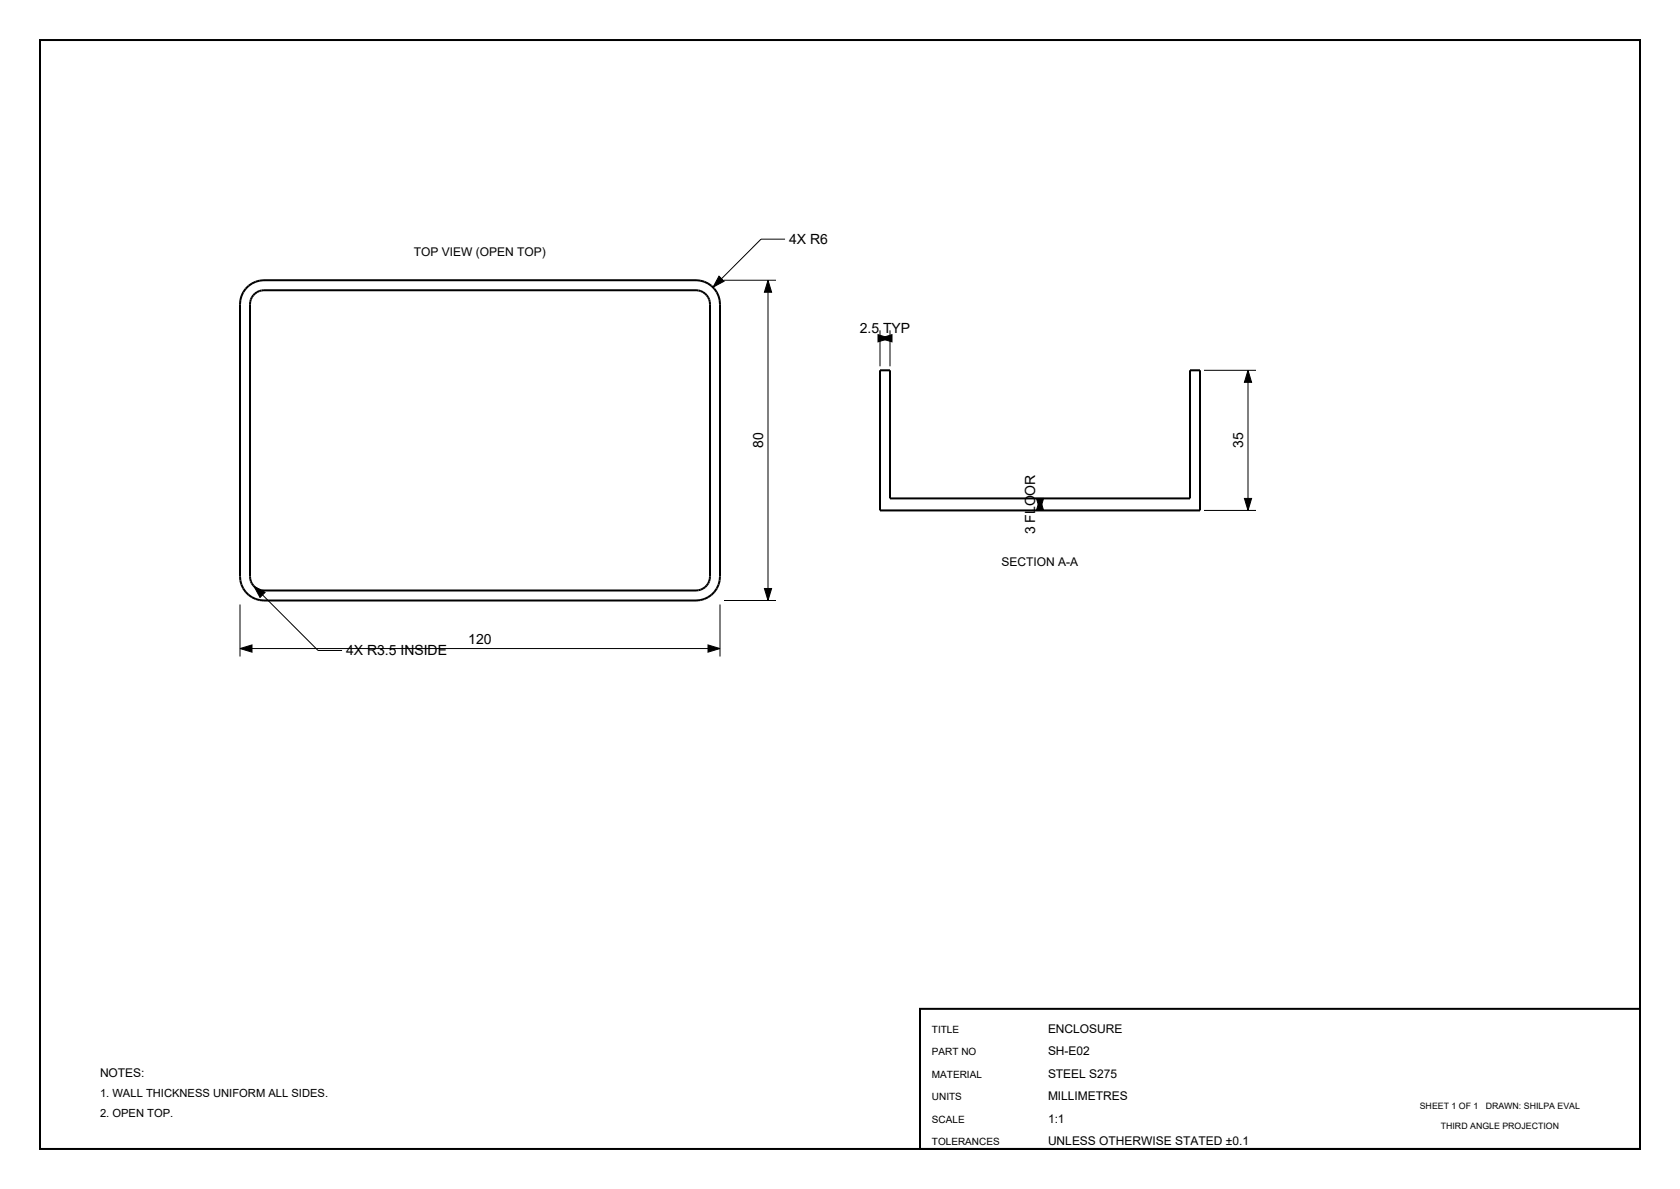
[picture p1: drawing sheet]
<svg xmlns="http://www.w3.org/2000/svg" width="420mm" height="297mm" viewBox="0 0 420 297" stroke-linecap="round" stroke-linejoin="round" font-family="sans-serif">
<defs><g id="words">
<g font-size="3.5">
<text x="197.3" y="60.9">4X R6</text>
<text x="214.9" y="83.3">2.5 TYP</text>
<text x="190.8" y="111.9" transform="rotate(-90 190.8 111.9)">80</text>
<text x="310.8" y="111.9" transform="rotate(-90 310.8 111.9)">35</text>
<text x="258.8" y="133.5" transform="rotate(-90 258.8 133.5)">3 FLOOR</text>
<text x="117.1" y="160.8">120</text>
<text x="86.5" y="163.7">4X R3.5 INSIDE</text>
</g>
<g font-size="3">
<text x="103.5" y="64">TOP VIEW (OPEN TOP)</text>
<text x="250.4" y="141.5">SECTION A­A</text>
<text x="262" y="258">ENCLOSURE</text>
<text x="262" y="263.6">SH­E02</text>
<text x="25" y="269">NOTES:</text>
<text x="262" y="269.2">STEEL S275</text>
<text x="262" y="274.8">MILLIMETRES</text>
<text x="262" y="280.4">1:1</text>
<text x="262" y="286">UNLESS OTHERWISE STATED ±0.1</text>
</g>
<g font-size="2.8">
<text x="25" y="274">1. WALL THICKNESS UNIFORM ALL SIDES.</text>
<text x="25" y="279">2. OPEN TOP.</text>
</g>
<g font-size="2.5">
<text x="233" y="258">TITLE</text>
<text x="233" y="263.6">PART NO</text>
<text x="233" y="269.2">MATERIAL</text>
<text x="233" y="274.8">UNITS</text>
<text x="233" y="280.4">SCALE</text>
<text x="233" y="286">TOLERANCES</text>
</g>
<g font-size="2.2">
<text x="355" y="277">SHEET 1 OF 1</text>
<text x="371.4" y="277">DRAWN: SHILPA EVAL</text>
<text x="360.2" y="282">THIRD ANGLE PROJECTION</text>
</g>
</g></defs>
<path d="M10 10h400v277h-400zM61.4 72.1a6 6 0 0 1 4.6-2.1h108a6 6 0 0 1 6 6v68a6 6 0 0 1-6 6h-108a6 6 0 0 1-6-6v-68a6 6 0 0 1 1.4-3.9zM63.3 73.8a3.5 3.5 0 0 1 2.7-1.3h108a3.5 3.5 0 0 1 3.5 3.5v68a3.5 3.5 0 0 1-3.5 3.5h-108a3.5 3.5 0 0 1-3.5-3.5v-68a3.5 3.5 0 0 1 .8-2.2zM220 92.5h2.5v32h75v-32h2.5v35h-80zM230 252h180v35h-180z" fill="none" stroke="#000" stroke-width=".5"/>
<g fill="none" stroke="#000" stroke-width=".25">
<path d="M196.3 59.7h-6l-12 12M181 70h13M192 70v80M220 82.5v9M220 84.5h2.5M222.5 82.5v9M301 92.5h13M312 92.5v35M258 127.5h1M258 124.5h1M260 124.5v3M301 127.5h13"/>
<path d="M60 151v13M63.5 146.5l16 16h6M180 151v13M181 150h13M60 162h120"/>
</g>
<path d="M179.7 69l1.3 1.3-2.7 1.4zM192 70l.9 3h-1.8zM220 84.5l3-.9v1.8zM219.5 83.6l3 .9-3 .9zM312 92.5l.9 3h-1.8zM259.1 124.5h1.8l-.9 3zM260 124.5l.9 3h-1.8zM311.1 124.5h1.8l-.9 3zM63.5 146.5l2.8 1.5-1.3 1.2zM191.1 147h1.8l-.9 3zM60 162l3-.9v1.8zM177 161.1l3 .9-3 .9z" fill="#000" stroke="#000" stroke-width=".25"/>
<use href="#words"/>
</svg>
